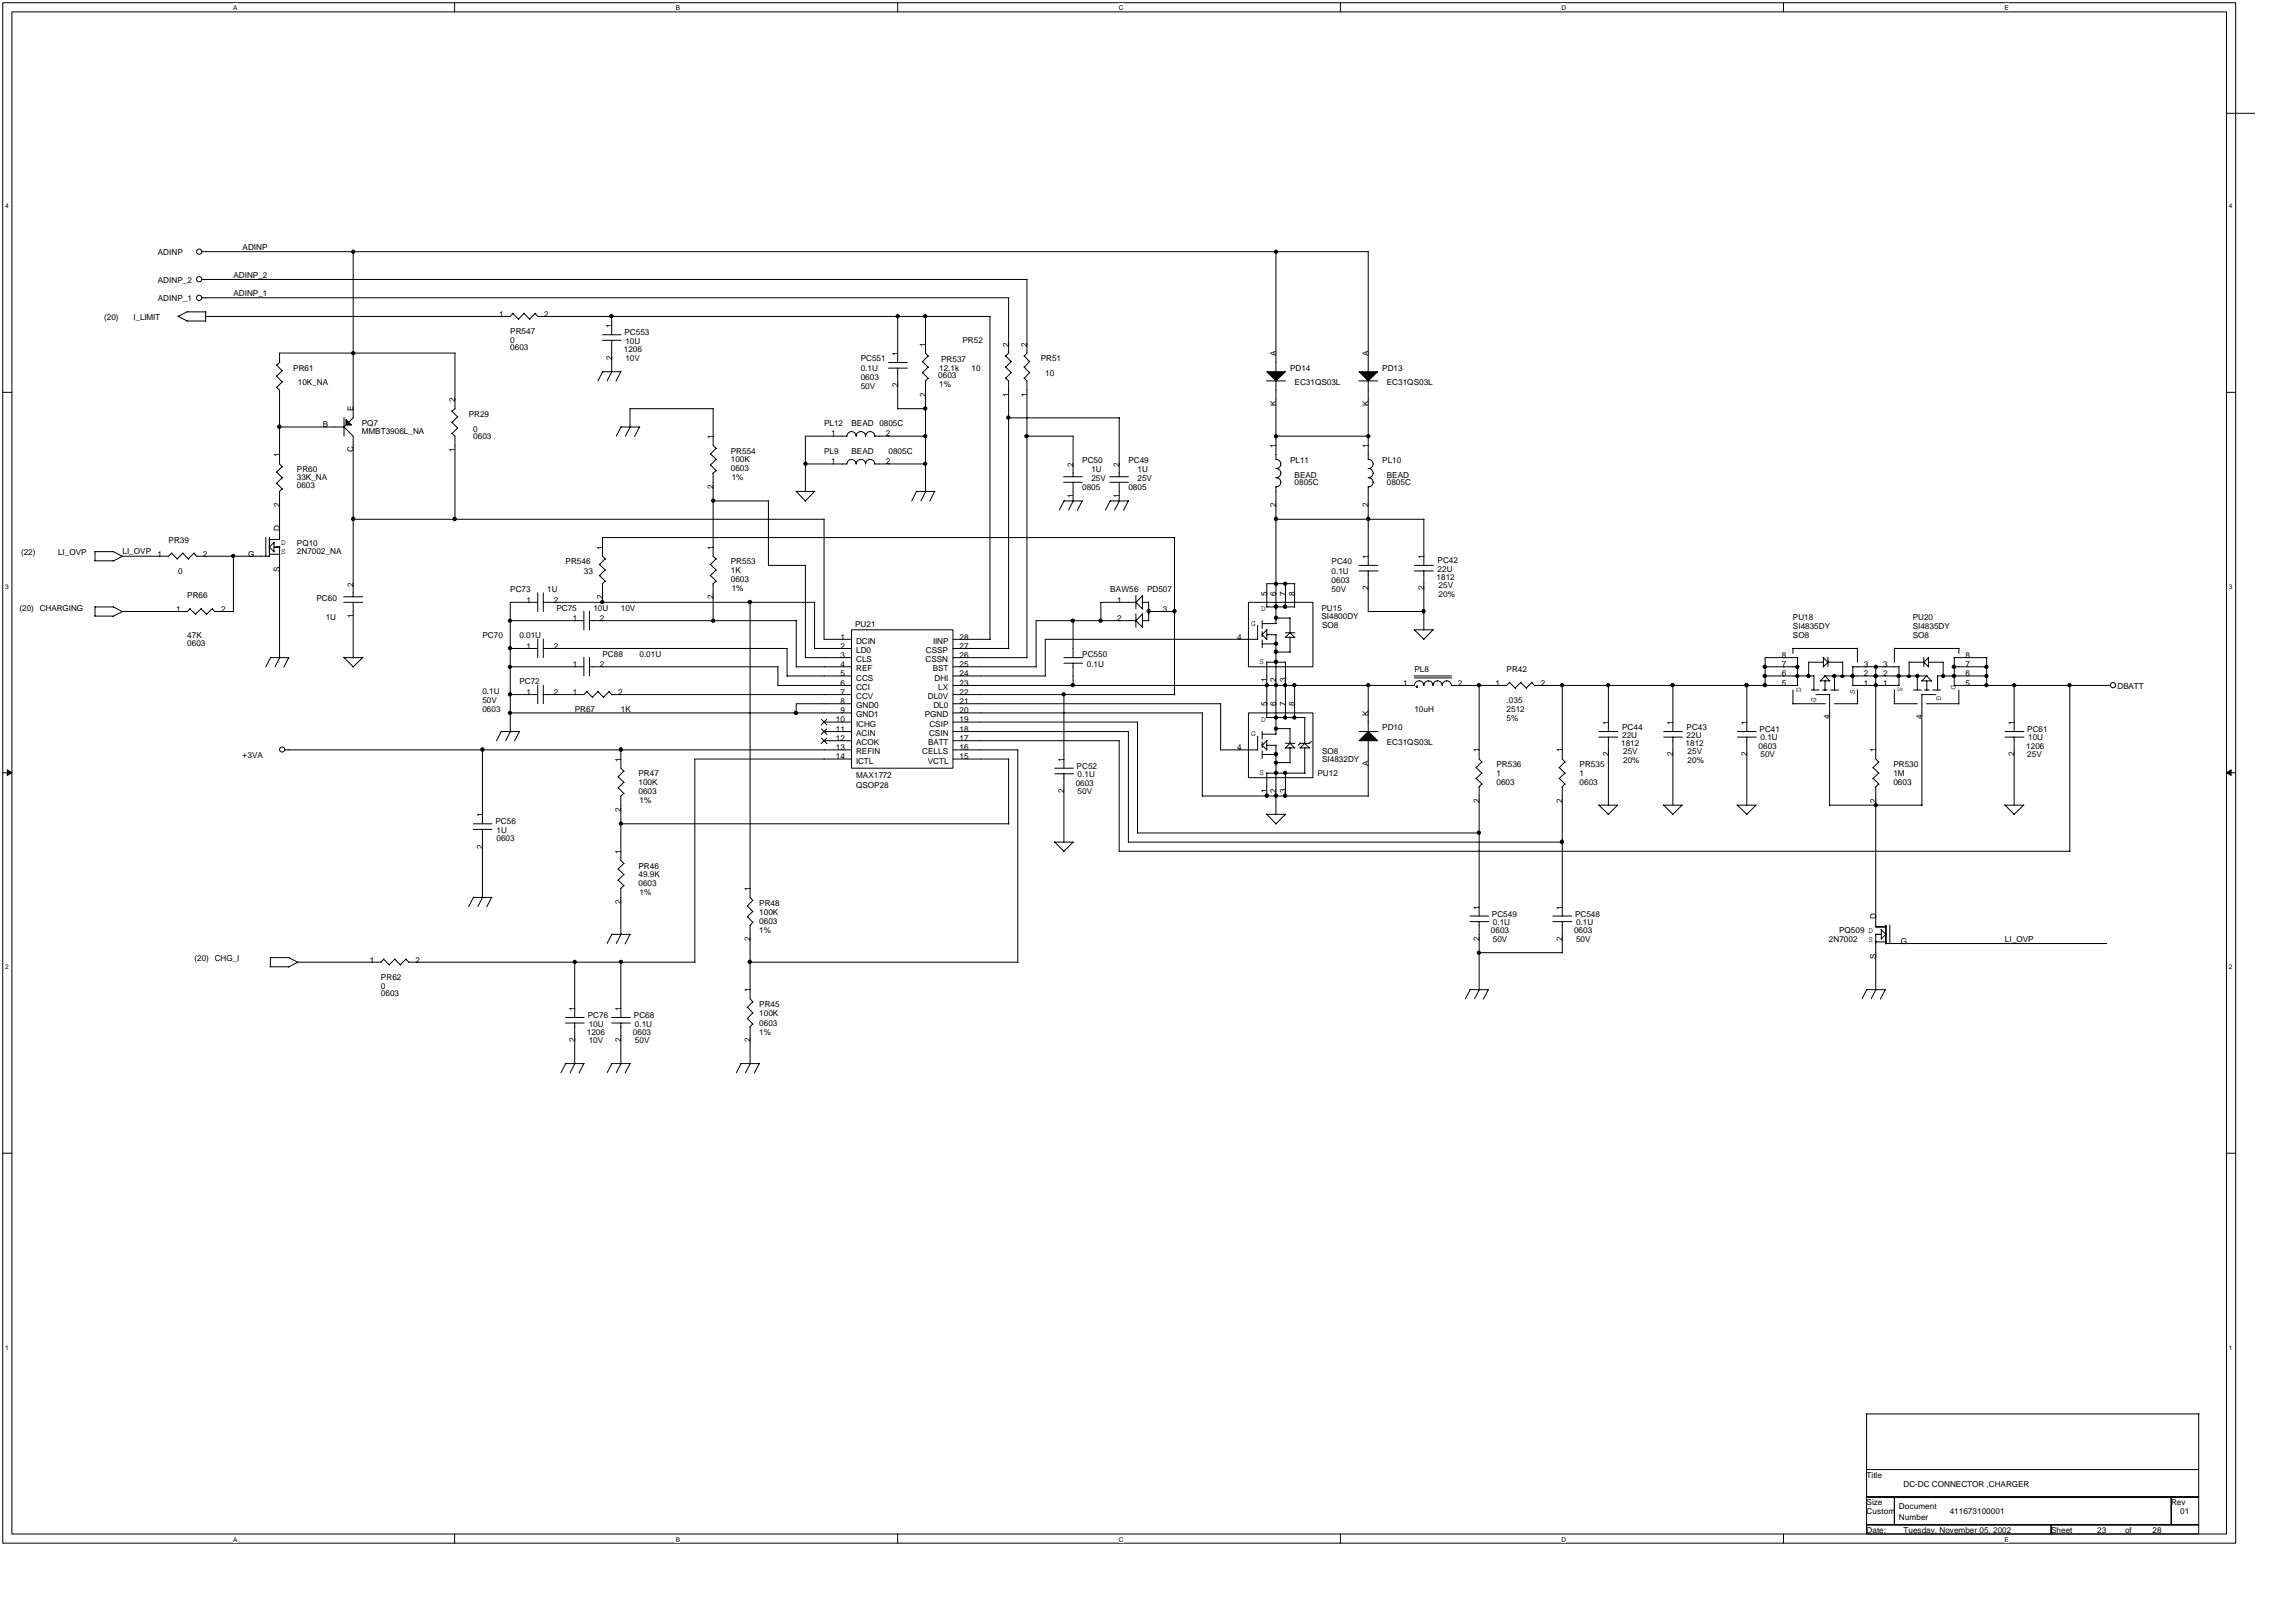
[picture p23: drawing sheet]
<svg xmlns="http://www.w3.org/2000/svg" width="297mm" height="210mm" viewBox="0 0 297 210" stroke-linecap="round" stroke-linejoin="round" font-family="sans-serif">
<defs><g id="words">
<g font-size="1.1">
<text x="20.4" y="33">ADINP</text>
<text x="30.2" y="35.9">ADINP_2</text>
<text x="31.4" y="32.3">ADINP</text>
<text x="13.5" y="41.4">(20)</text>
<text x="17.3" y="41.4">I_LIMIT</text>
<text x="20.4" y="36.6">ADINP_2</text>
<text x="20.4" y="39">ADINP_1</text>
<text x="30.2" y="38.3">ADINP_1</text>
<text x="64.6" y="41">1</text>
<text x="70.4" y="41">2</text>
<text x="37.9" y="48">PR61</text>
<text x="66" y="43.2">PR547</text>
<text x="66" y="44.4">0</text>
<text x="66" y="45.4">0603</text>
<text x="79.2" y="46.5" transform="rotate(-90 79.2 46.5)">2</text>
<text x="79.2" y="42.5" transform="rotate(-90 79.2 42.5)">1</text>
<text x="80.7" y="45.6">1206</text>
<text x="80.8" y="43.4">PC553</text>
<text x="80.9" y="44.5">10U</text>
<text x="80.9" y="46.7">10V</text>
<text x="111.4" y="46.8">PC551</text>
<text x="111.4" y="48">0.1U</text>
<text x="116.2" y="46.1" transform="rotate(-90 116.2 46.1)">1</text>
<text x="119.8" y="44.8" transform="rotate(-90 119.8 44.8)">1</text>
<text x="121.5" y="48">12.1k</text>
<text x="121.8" y="46.9">PR537</text>
<text x="124.5" y="44.4">PR52</text>
<text x="125.7" y="48">10</text>
<text x="130.5" y="44.8" transform="rotate(-90 130.5 44.8)">2</text>
<text x="132.9" y="44.8" transform="rotate(-90 132.9 44.8)">2</text>
<text x="134.6" y="46.8">PR51</text>
<text x="165.1" y="46.1" transform="rotate(-90 165.1 46.1)">A</text>
<text x="166.9" y="48">PD14</text>
<text x="177.1" y="46.1" transform="rotate(-90 177.1 46.1)">A</text>
<text x="178.8" y="48">PD13</text>
<text x="38.5" y="49.9">10K_NA</text>
<text x="45.7" y="53.2" transform="rotate(-90 45.7 53.2)">E</text>
<text x="58.9" y="52" transform="rotate(-90 58.9 52)">2</text>
<text x="60.6" y="53.9">PR29</text>
<text x="111.4" y="50.3">50V</text>
<text x="111.4" y="49.2">0603</text>
<text x="116.2" y="50.1" transform="rotate(-90 116.2 50.1)">2</text>
<text x="119.8" y="51.3" transform="rotate(-90 119.8 51.3)">2</text>
<text x="121.4" y="48.9">0603</text>
<text x="121.5" y="50.1">1%</text>
<text x="130.5" y="51.3" transform="rotate(-90 130.5 51.3)">1</text>
<text x="132.9" y="51.3" transform="rotate(-90 132.9 51.3)">1</text>
<text x="135.2" y="48.7">10</text>
<text x="165.1" y="52.5" transform="rotate(-90 165.1 52.5)">K</text>
<text x="167.5" y="49.9">EC31QS03L</text>
<text x="177.1" y="52.5" transform="rotate(-90 177.1 52.5)">K</text>
<text x="179.4" y="49.9">EC31QS03L</text>
<text x="36.2" y="59.2" transform="rotate(-90 36.2 59.2)">1</text>
<text x="41.8" y="55.3">B</text>
<text x="45.7" y="58.5" transform="rotate(-90 45.7 58.5)">C</text>
<text x="46.8" y="55.1">PQ7</text>
<text x="46.8" y="56.2">MMBT3906L_NA</text>
<text x="58.9" y="58.5" transform="rotate(-90 58.9 58.5)">1</text>
<text x="61.2" y="55.9">0</text>
<text x="61.2" y="56.8">0603</text>
<text x="92.3" y="56.8" transform="rotate(-90 92.3 56.8)">1</text>
<text x="94.5" y="58.7">PR554</text>
<text x="94.5" y="59.8">100K</text>
<text x="106.6" y="58.7">PL9</text>
<text x="106.6" y="55.1">PL12</text>
<text x="107.5" y="56.5">1</text>
<text x="110.2" y="55.1">BEAD 0805C</text>
<text x="110.2" y="58.7">BEAD</text>
<text x="114.6" y="56.5">2</text>
<text x="114.9" y="58.7">0805C</text>
<text x="140" y="59.9">PC50</text>
<text x="146" y="59.9">PC49</text>
<text x="165.1" y="58" transform="rotate(-90 165.1 58)">1</text>
<text x="166.9" y="59.9">PL11</text>
<text x="177.1" y="58" transform="rotate(-90 177.1 58)">1</text>
<text x="178.8" y="59.9">PL10</text>
<text x="36.2" y="65.6" transform="rotate(-90 36.2 65.6)">2</text>
<text x="38.4" y="61.1">PR60</text>
<text x="38.4" y="62.2">33K_NA</text>
<text x="38.4" y="63.1">0603</text>
<text x="92.3" y="63.3" transform="rotate(-90 92.3 63.3)">2</text>
<text x="94.5" y="61">0603</text>
<text x="94.7" y="62.2">1%</text>
<text x="107.5" y="60.1">1</text>
<text x="114.6" y="60.1">2</text>
<text x="138.9" y="64.4" transform="rotate(-90 138.9 64.4)">1</text>
<text x="138.9" y="60.4" transform="rotate(-90 138.9 60.4)">2</text>
<text x="140" y="63.5">0805</text>
<text x="141.2" y="61.1">1U</text>
<text x="141.2" y="62.3">25V</text>
<text x="144.8" y="64.4" transform="rotate(-90 144.8 64.4)">1</text>
<text x="144.8" y="60.4" transform="rotate(-90 144.8 60.4)">2</text>
<text x="146" y="63.5">0805</text>
<text x="147.2" y="61.1">1U</text>
<text x="147.2" y="62.3">25V</text>
<text x="165.1" y="65.6" transform="rotate(-90 165.1 65.6)">2</text>
<text x="167.5" y="61.8">BEAD</text>
<text x="167.5" y="62.8">0805C</text>
<text x="177.1" y="65.6" transform="rotate(-90 177.1 65.6)">2</text>
<text x="179.4" y="61.8">BEAD</text>
<text x="179.4" y="62.8">0805C</text>
<text x="2.7" y="71.9">(22)</text>
<text x="7.5" y="71.9">LI_OVP</text>
<text x="15.8" y="71.7">LI_OVP</text>
<text x="21.8" y="70.3">PR39</text>
<text x="36.2" y="68.7" transform="rotate(-90 36.2 68.7)">D</text>
<text x="36.4" y="70.6">D</text>
<text x="36.4" y="71.8">S</text>
<text x="38.4" y="70.6">PQ10</text>
<text x="38.4" y="71.7">2N7002_NA</text>
<text x="78" y="71.1" transform="rotate(-90 78 71.1)">1</text>
<text x="92.3" y="71.1" transform="rotate(-90 92.3 71.1)">1</text>
<text x="20.4" y="72">1</text>
<text x="23" y="74.2">0</text>
<text x="24.2" y="77.4">PR66</text>
<text x="26.3" y="72">2</text>
<text x="32.1" y="72">G</text>
<text x="36.2" y="74" transform="rotate(-90 36.2 74)">S</text>
<text x="41" y="77.8">PC60</text>
<text x="45.7" y="75.9" transform="rotate(-90 45.7 75.9)">2</text>
<text x="66" y="76.6">PC73</text>
<text x="68.1" y="78">1</text>
<text x="70.8" y="76.6">1U</text>
<text x="71.6" y="78">2</text>
<text x="73.2" y="73">PR546</text>
<text x="75.5" y="74.2">33</text>
<text x="78" y="77.6" transform="rotate(-90 78 77.6)">2</text>
<text x="92.3" y="77.6" transform="rotate(-90 92.3 77.6)">2</text>
<text x="94.5" y="73">PR553</text>
<text x="94.5" y="74.1">1K</text>
<text x="94.5" y="75.3">0603</text>
<text x="94.7" y="76.5">1%</text>
<text x="143.6" y="76.6">BAW56</text>
<text x="144.5" y="78">1</text>
<text x="148.4" y="76.6">PD507</text>
<text x="163.9" y="77.1" transform="rotate(-90 163.9 77.1)">5</text>
<text x="165.1" y="77.1" transform="rotate(-90 165.1 77.1)">6</text>
<text x="166.3" y="77.1" transform="rotate(-90 166.3 77.1)">7</text>
<text x="167.5" y="77.1" transform="rotate(-90 167.5 77.1)">8</text>
<text x="172.3" y="73">PC40</text>
<text x="172.3" y="74.2">0.1U</text>
<text x="172.3" y="76.6">50V</text>
<text x="172.3" y="75.4">0603</text>
<text x="177.1" y="76.4" transform="rotate(-90 177.1 76.4)">2</text>
<text x="177.1" y="72.3" transform="rotate(-90 177.1 72.3)">1</text>
<text x="184.2" y="76.4" transform="rotate(-90 184.2 76.4)">2</text>
<text x="184.2" y="72.3" transform="rotate(-90 184.2 72.3)">1</text>
<text x="185.9" y="75.1">1812</text>
<text x="186" y="72.9">PC42</text>
<text x="186" y="74">22U</text>
<text x="186.1" y="76.1">25V</text>
<text x="186.1" y="77.2">20%</text>
<text x="2.5" y="79">(20)</text>
<text x="5.1" y="79">CHARGING</text>
<text x="22.8" y="79.2">1</text>
<text x="24.2" y="82.6">47K</text>
<text x="24.2" y="83.5">0603</text>
<text x="28.6" y="79.2">2</text>
<text x="42.1" y="80.2">1U</text>
<text x="45.7" y="80" transform="rotate(-90 45.7 80)">1</text>
<text x="62.4" y="82.6">PC70</text>
<text x="67.2" y="82.6">0.01U</text>
<text x="68.1" y="84">1</text>
<text x="71.6" y="84">2</text>
<text x="72" y="79">PC75</text>
<text x="74.1" y="80.4">1</text>
<text x="76.8" y="79">10U</text>
<text x="77.6" y="80.4">2</text>
<text x="80.3" y="79">10V</text>
<text x="108.7" y="82.8">1</text>
<text x="108.7" y="84">2</text>
<text x="110.6" y="81.2">PU21</text>
<text x="110.8" y="83.3">DCIN</text>
<text x="120.7" y="83.3">IINP</text>
<text x="124.1" y="82.8">28</text>
<text x="124.1" y="84">27</text>
<text x="144.5" y="80.4">2</text>
<text x="150.4" y="79.2">3</text>
<text x="160.1" y="82.8">4</text>
<text x="161.9" y="81">G</text>
<text x="163.2" y="79">D</text>
<text x="171" y="79">PU15</text>
<text x="171" y="80.1">SI4800DY</text>
<text x="171" y="81.3">SO8</text>
<text x="232" y="80.2">PU18</text>
<text x="232" y="81.4">SI4835DY</text>
<text x="232" y="82.6">SO8</text>
<text x="247.5" y="80.2">PU20</text>
<text x="247.5" y="81.4">SI4835DY</text>
<text x="247.5" y="82.6">SO8</text>
<text x="62.4" y="89.8">0.1U</text>
<text x="67.2" y="88.5">PC72</text>
<text x="68.1" y="89.9">1</text>
<text x="71.6" y="89.9">2</text>
<text x="74.1" y="86.3">1</text>
<text x="74.1" y="89.9">1</text>
<text x="77.6" y="86.3">2</text>
<text x="77.9" y="85">PC88</text>
<text x="80" y="89.9">2</text>
<text x="82.7" y="85">0.01U</text>
<text x="108.7" y="85.1">3</text>
<text x="108.7" y="86.3">4</text>
<text x="108.7" y="87.5">5</text>
<text x="108.7" y="88.7">6</text>
<text x="108.7" y="89.9">7</text>
<text x="110.8" y="84.5">LD0</text>
<text x="110.8" y="85.7">CLS</text>
<text x="110.8" y="86.9">REF</text>
<text x="110.8" y="88.1">CCS</text>
<text x="110.8" y="89.3">CCI</text>
<text x="119.7" y="85.7">CSSN</text>
<text x="119.8" y="84.5">CSSP</text>
<text x="120.7" y="86.9">BST</text>
<text x="120.9" y="88.1">DHI</text>
<text x="121.4" y="89.3">LX</text>
<text x="124.1" y="85.1">26</text>
<text x="124.1" y="86.3">25</text>
<text x="124.1" y="87.5">24</text>
<text x="124.1" y="88.7">23</text>
<text x="124.1" y="89.9">22</text>
<text x="140" y="85">PC550</text>
<text x="140.6" y="86.3">0.1U</text>
<text x="163" y="86">S</text>
<text x="163.9" y="88.3" transform="rotate(-90 163.9 88.3)">1</text>
<text x="165.1" y="88.3" transform="rotate(-90 165.1 88.3)">2</text>
<text x="166.3" y="88.3" transform="rotate(-90 166.3 88.3)">3</text>
<text x="181.5" y="88.7">1</text>
<text x="183" y="87">PL8</text>
<text x="188.6" y="88.7">2</text>
<text x="193.5" y="88.7">1</text>
<text x="194.9" y="87">PR42</text>
<text x="199.4" y="88.7">2</text>
<text x="230.5" y="85.1">8</text>
<text x="230.5" y="86.3">7</text>
<text x="230.5" y="87.5">6</text>
<text x="230.5" y="88.7">5</text>
<text x="233" y="89.5" transform="rotate(-90 233 89.5)">D</text>
<text x="240" y="89.8" transform="rotate(-90 240 89.8)">S</text>
<text x="241.1" y="88.7">1</text>
<text x="241.1" y="86.3">3</text>
<text x="241.1" y="87.5">2</text>
<text x="243.6" y="88.7">1</text>
<text x="243.6" y="86.3">3</text>
<text x="243.6" y="87.5">2</text>
<text x="245.5" y="88.9" transform="rotate(90 245.5 88.9)">S</text>
<text x="252.4" y="88.7" transform="rotate(90 252.4 88.7)">D</text>
<text x="254.3" y="85.1">8</text>
<text x="254.3" y="86.3">7</text>
<text x="254.3" y="87.5">6</text>
<text x="254.3" y="88.7">5</text>
<text x="274" y="89.2">DBATT</text>
<text x="62.4" y="90.9">50V</text>
<text x="62.4" y="92.1">0603</text>
<text x="74.4" y="92.1">PR67</text>
<text x="80.3" y="92.1">1K</text>
<text x="108.1" y="93.5">10</text>
<text x="108.1" y="94.7">11</text>
<text x="108.1" y="95.9">12</text>
<text x="108.7" y="91.1">8</text>
<text x="108.7" y="92.3">9</text>
<text x="110.8" y="90.5">CCV</text>
<text x="110.8" y="91.7">GND0</text>
<text x="110.8" y="92.9">GND1</text>
<text x="110.8" y="94">ICHG</text>
<text x="110.8" y="95.3">ACIN</text>
<text x="119.6" y="92.9">PGND</text>
<text x="120" y="90.5">DL0V</text>
<text x="120.2" y="95.3">CSIN</text>
<text x="120.2" y="94">CSIP</text>
<text x="120.7" y="91.7">DL0</text>
<text x="124.1" y="91.1">21</text>
<text x="124.1" y="92.3">20</text>
<text x="124.1" y="93.5">19</text>
<text x="124.1" y="94.7">18</text>
<text x="124.1" y="95.9">17</text>
<text x="161.9" y="95.3">G</text>
<text x="163.2" y="93.4">D</text>
<text x="163.9" y="91.4" transform="rotate(-90 163.9 91.4)">5</text>
<text x="165.1" y="91.4" transform="rotate(-90 165.1 91.4)">6</text>
<text x="166.3" y="91.4" transform="rotate(-90 166.3 91.4)">7</text>
<text x="167.5" y="91.4" transform="rotate(-90 167.5 91.4)">8</text>
<text x="177.1" y="92.6" transform="rotate(-90 177.1 92.6)">K</text>
<text x="178.8" y="94.5">PD10</text>
<text x="183" y="92.1">10uH</text>
<text x="194.9" y="90.9">.035</text>
<text x="194.9" y="92.1">2512</text>
<text x="194.9" y="93.3">5%</text>
<text x="208.1" y="93.8" transform="rotate(-90 208.1 93.8)">1</text>
<text x="209.9" y="94.4">PC44</text>
<text x="209.9" y="95.5">22U</text>
<text x="216.5" y="93.8" transform="rotate(-90 216.5 93.8)">1</text>
<text x="218.2" y="94.4">PC43</text>
<text x="218.2" y="95.5">22U</text>
<text x="226" y="93.8" transform="rotate(-90 226 93.8)">1</text>
<text x="227.6" y="94.8">PC41</text>
<text x="227.8" y="95.8">0.1U</text>
<text x="234.9" y="90.8" transform="rotate(-90 234.9 90.8)">G</text>
<text x="236.7" y="93.1" transform="rotate(-90 236.7 93.1)">4</text>
<text x="248.7" y="93.1" transform="rotate(-90 248.7 93.1)">4</text>
<text x="250.5" y="90" transform="rotate(90 250.5 90)">G</text>
<text x="260.6" y="93.8" transform="rotate(-90 260.6 93.8)">1</text>
<text x="262.3" y="94.8">PC61</text>
<text x="262.4" y="95.8">10U</text>
<text x="31.4" y="98.1">+3VA</text>
<text x="80.4" y="98.6" transform="rotate(-90 80.4 98.6)">1</text>
<text x="82.6" y="100.5">PR47</text>
<text x="82.6" y="101.6">100K</text>
<text x="108.1" y="97.1">13</text>
<text x="108.1" y="98.3">14</text>
<text x="110.8" y="100.7">MAX1772</text>
<text x="110.8" y="101.9">QSOP28</text>
<text x="110.8" y="96.4">ACOK</text>
<text x="110.8" y="97.6">REFIN</text>
<text x="110.8" y="98.8">ICTL</text>
<text x="119.3" y="97.6">CELLS</text>
<text x="120" y="98.8">VCTL</text>
<text x="120.1" y="96.4">BATT</text>
<text x="124.1" y="97.1">16</text>
<text x="124.1" y="98.3">15</text>
<text x="137.7" y="98.6" transform="rotate(-90 137.7 98.6)">1</text>
<text x="139.2" y="101.7">0603</text>
<text x="139.3" y="99.5">PC52</text>
<text x="139.4" y="100.6">0.1U</text>
<text x="160.1" y="97.1">4</text>
<text x="163" y="100.3">S</text>
<text x="170.4" y="100.5">PU12</text>
<text x="171" y="98.6">SI4832DY</text>
<text x="171" y="97.6">SO8</text>
<text x="177.1" y="99.1" transform="rotate(-90 177.1 99.1)">A</text>
<text x="179.4" y="96.4">EC31QS03L</text>
<text x="191.4" y="97.4" transform="rotate(-90 191.4 97.4)">1</text>
<text x="193.6" y="99.3">PR536</text>
<text x="193.6" y="100.4">1</text>
<text x="193.6" y="101.6">0603</text>
<text x="202.2" y="97.4" transform="rotate(-90 202.2 97.4)">1</text>
<text x="204.4" y="99.3">PR535</text>
<text x="204.4" y="100.4">1</text>
<text x="204.4" y="101.6">0603</text>
<text x="208.1" y="97.9" transform="rotate(-90 208.1 97.9)">2</text>
<text x="209.7" y="96.5">1812</text>
<text x="210" y="97.6">25V</text>
<text x="210" y="98.7">20%</text>
<text x="216.5" y="97.9" transform="rotate(-90 216.5 97.9)">2</text>
<text x="218.1" y="96.5">1812</text>
<text x="218.3" y="97.6">25V</text>
<text x="218.3" y="98.7">20%</text>
<text x="226" y="97.9" transform="rotate(-90 226 97.9)">2</text>
<text x="227.5" y="96.9">0603</text>
<text x="227.8" y="98">50V</text>
<text x="242.7" y="97.4" transform="rotate(-90 242.7 97.4)">1</text>
<text x="245" y="99.3">PR530</text>
<text x="245" y="100.4">1M</text>
<text x="245" y="101.6">0603</text>
<text x="260.6" y="97.9" transform="rotate(-90 260.6 97.9)">2</text>
<text x="262.1" y="96.9">1206</text>
<text x="262.3" y="98">25V</text>
<text x="62.5" y="105.8" transform="rotate(-90 62.5 105.8)">1</text>
<text x="64.1" y="106.7">PC56</text>
<text x="64.2" y="107.8">1U</text>
<text x="80.4" y="105" transform="rotate(-90 80.4 105)">2</text>
<text x="82.6" y="102.8">0603</text>
<text x="82.7" y="103.9">1%</text>
<text x="137.7" y="102.7" transform="rotate(-90 137.7 102.7)">2</text>
<text x="139.4" y="102.8">50V</text>
<text x="163.9" y="102.7" transform="rotate(-90 163.9 102.7)">1</text>
<text x="165.1" y="102.7" transform="rotate(-90 165.1 102.7)">2</text>
<text x="166.3" y="102.7" transform="rotate(-90 166.3 102.7)">3</text>
<text x="191.4" y="103.9" transform="rotate(-90 191.4 103.9)">2</text>
<text x="202.2" y="103.9" transform="rotate(-90 202.2 103.9)">2</text>
<text x="242.7" y="103.9" transform="rotate(-90 242.7 103.9)">2</text>
<text x="62.5" y="109.8" transform="rotate(-90 62.5 109.8)">2</text>
<text x="64.2" y="108.9">0603</text>
<text x="80.4" y="110.5" transform="rotate(-90 80.4 110.5)">1</text>
<text x="82.6" y="112.4">PR46</text>
<text x="82.6" y="113.5">49.9K</text>
<text x="80.4" y="117" transform="rotate(-90 80.4 117)">2</text>
<text x="82.6" y="114.7">0603</text>
<text x="82.7" y="115.9">1%</text>
<text x="97.1" y="115.3" transform="rotate(-90 97.1 115.3)">1</text>
<text x="98.2" y="117.2">PR48</text>
<text x="98.2" y="118.4">100K</text>
<text x="98.2" y="119.6">0603</text>
<text x="191.4" y="117.7" transform="rotate(-90 191.4 117.7)">1</text>
<text x="193" y="118.6">PC549</text>
<text x="193.1" y="119.7">0.1U</text>
<text x="202.2" y="117.7" transform="rotate(-90 202.2 117.7)">1</text>
<text x="203.8" y="118.6">PC548</text>
<text x="203.9" y="119.7">0.1U</text>
<text x="242.7" y="118.9" transform="rotate(-90 242.7 118.9)">D</text>
<text x="25.2" y="124.3">(20)</text>
<text x="27.8" y="124.3">CHG_I</text>
<text x="47.9" y="124.6">1</text>
<text x="53.7" y="124.6">2</text>
<text x="97.1" y="121.8" transform="rotate(-90 97.1 121.8)">2</text>
<text x="98.2" y="120.8">1%</text>
<text x="191.4" y="121.8" transform="rotate(-90 191.4 121.8)">2</text>
<text x="192.9" y="120.8">0603</text>
<text x="193.1" y="121.8">50V</text>
<text x="202.2" y="121.8" transform="rotate(-90 202.2 121.8)">2</text>
<text x="203.6" y="120.8">0603</text>
<text x="203.9" y="121.8">50V</text>
<text x="236.6" y="121.8">2N7002</text>
<text x="237.9" y="120.8">PQ509 D</text>
<text x="241.7" y="121.9">S</text>
<text x="242.7" y="124.1" transform="rotate(-90 242.7 124.1)">S</text>
<text x="245.9" y="122.1">G</text>
<text x="259.4" y="121.8">LI_OVP</text>
<text x="49.3" y="126.8">PR62</text>
<text x="49.3" y="127.9">0</text>
<text x="49.3" y="128.9">0603</text>
<text x="74.4" y="130.8" transform="rotate(-90 74.4 130.8)">1</text>
<text x="76" y="131.8">PC76</text>
<text x="80.4" y="130.8" transform="rotate(-90 80.4 130.8)">1</text>
<text x="82" y="131.8">PC68</text>
<text x="97.1" y="128.4" transform="rotate(-90 97.1 128.4)">1</text>
<text x="98.2" y="130.3">PR45</text>
<text x="98.2" y="131.5">100K</text>
<text x="74.4" y="134.9" transform="rotate(-90 74.4 134.9)">2</text>
<text x="75.9" y="133.9">1206</text>
<text x="76.2" y="132.9">10U</text>
<text x="76.2" y="135">10V</text>
<text x="80.4" y="134.9" transform="rotate(-90 80.4 134.9)">2</text>
<text x="81.9" y="133.9">0603</text>
<text x="82.1" y="132.9">0.1U</text>
<text x="82.1" y="135">50V</text>
<text x="97.1" y="134.9" transform="rotate(-90 97.1 134.9)">2</text>
<text x="98.2" y="132.7">0603</text>
<text x="98.2" y="133.9">1%</text>
<text x="241.5" y="191.2">Title</text>
<text x="241.5" y="196">Custom</text>
<text x="241.5" y="194.8">Size</text>
<text x="245.7" y="195.3">Document</text>
<text x="245.7" y="196.7">Number</text>
<text x="246.3" y="192.4">DC-DC CONNECTOR ,CHARGER</text>
<text x="252.2" y="196">411673100001</text>
<text x="280.9" y="194.8">Rev</text>
<text x="282.1" y="196">01</text>
<text x="241.5" y="198.4">Date:</text>
<text x="246.3" y="198.4">Tuesday, November 05, 2002</text>
<text x="265.4" y="198.4">Sheet</text>
<text x="271.3" y="198.4">23</text>
<text x="274.9" y="198.4">of</text>
<text x="278.5" y="198.4">28</text>
</g>
<g font-size=".8">
<text x="30.2" y="1.3">A</text>
<text x="87.4" y="1.3">B</text>
<text x="144.8" y="1.3">C</text>
<text x="202" y="1.3">D</text>
<text x="259.3" y="1.3">E</text>
<text x=".6" y="27">4</text>
<text x="288.3" y="27">4</text>
<text x=".6" y="76.2">3</text>
<text x="288.3" y="76.2">3</text>
<text x=".6" y="125.4">2</text>
<text x="288.3" y="125.4">2</text>
<text x=".6" y="174.7">1</text>
<text x="288.3" y="174.7">1</text>
<text x="30.2" y="199.5">A</text>
<text x="87.4" y="199.5">B</text>
<text x="144.8" y="199.5">C</text>
<text x="202" y="199.5">D</text>
<text x="259.3" y="199.5">E</text>
</g>
</g></defs>
<path d="M.4 .4h288.8v199.3h-288.8zM1.5 1.5h286.6v197h-286.6z" fill="none" stroke="#000" stroke-width=".13"/>
<g fill="#fff">
<path d="M30.2 .5h.5v1h-.5z"/>
<path d="M30.2 198.6h.5v1h-.5z"/>
</g>
<path d="M58.8 .4v1.1M58.8 198.5v1.2" fill="none" stroke="#000" stroke-width=".13"/>
<g fill="#fff">
<path d="M87.4 .5h.6v1h-.6z"/>
<path d="M87.4 198.6h.6v1h-.6z"/>
</g>
<path d="M116.1 .4v1.1M116.1 198.5v1.2" fill="none" stroke="#000" stroke-width=".13"/>
<g fill="#fff">
<path d="M144.8 .5h.5v1h-.5z"/>
<path d="M144.8 198.6h.5v1h-.5z"/>
</g>
<path d="M173.4 .4v1.1M173.4 198.5v1.2" fill="none" stroke="#000" stroke-width=".13"/>
<g fill="#fff">
<path d="M202 .5h.6v1h-.6z"/>
<path d="M202 198.6h.6v1h-.6z"/>
</g>
<path d="M230.7 .4v1.1M230.7 198.5v1.2" fill="none" stroke="#000" stroke-width=".13"/>
<g fill="#fff">
<path d="M259.3 .5h.6v1h-.6z"/>
<path d="M259.3 198.6h.6v1h-.6z"/>
<path d="M.6 26.1h.5v1h-.5z"/>
<path d="M288.3 26.1h.5v1h-.5z"/>
<path d="M.6 75.4h.5v.9h-.5z"/>
<path d="M288.3 75.4h.5v.9h-.5z"/>
</g>
<path d="M.4 50.8h1.1M288.1 50.8h1.1" fill="none" stroke="#000" stroke-width=".13"/>
<g fill="#fff">
<path d="M.6 124.6h.5v1h-.5z"/>
<path d="M288.3 124.6h.5v1h-.5z"/>
</g>
<path d="M.4 100h1.1M288.1 100h1.1" fill="none" stroke="#000" stroke-width=".13"/>
<g fill="#000" stroke="#000" stroke-width=".13">
<path d="M.9 99.6l.6 .4-.6 .3z" fill-rule="evenodd"/>
<path d="M288.1 100l.5-.4v.7z" fill-rule="evenodd"/>
</g>
<g fill="#fff">
<path d="M.6 173.8h.5v1h-.5z"/>
<path d="M288.3 173.8h.5v1h-.5z"/>
</g>
<path d="M.4 149.2h1.1M288.1 149.2h1.1M241.5 193.7h3.6v3.6h-3.6zM241.5 190.2h43v3.5h-43zM241.5 197.3h23.9v1.2h-23.9zM245.1 193.7h35.8v3.6h-35.8zM265.4 197.3h19.1v1.2h-19.1zM280.9 193.7h3.6v3.6h-3.6z" fill="none" stroke="#000" stroke-width=".13"/>
<g fill="#fff">
<path d="M249.4 184h24.7v6h-24.7z"/>
<path d="M249.4 184.9h24.7v4.6h-24.7z"/>
</g>
<g fill="none" stroke="#000" stroke-width=".13">
<path d="M291.7 14.7h-3.6v1.2M26.1 32.6h151M26.1 36.2h106.8M26.1 38.5h104.4M45.7 32.6v21.5M130.5 38.5v7.2M132.9 36.2v9.5M165.1 32.6v15.5M177 32.6v15.5M23 40.9l1.2 .6M24.2 41.5h2.4M24.2 40.4h2.4"/>
<path d="M24.3 40.3l-1.3 .7M26.6 40.4v1.2M35.7 50.1l.5 .4v9.5l.3 .4M35.7 48.7l.8 .7M35.7 47.2l.8 .8M36.2 55.3h8.3M36.2 46.9l-.4 .4M36.5 49.4l-.7 .7M36.5 47.9l-.7 .8M44.5 55.2l1.2 1.2v20.8M44.5 54v2.4M44.8 55l-.3 .3"/>
<path d="M45.7 54l-.6 .7M58.4 56.1l.5 .3v10.8M58.4 54.6l.8 .8M58.4 53.2l.8 .7M58.9 45.7v7.2M58.9 52.8l-.4 .4M58.9 45.7h-22.7v1.2M59.2 55.3l-.7 .8M59.2 53.9l-.7 .8M66.4 40.6l.7 .7M66.4 40.5l-.4 .5h-39.4M67.8 40.6l.8 .7"/>
<path d="M67.8 40.5l-.7 .8M69.2 40.6l.4 .4M69.3 40.5l-.8 .8M69.6 41h58.5M77.9 48.1h2.5M77.9 43.3h2.5M77.9 44h2.5M78 48.1l-.6 1.2M79.1 41v2.3M79.1 44v4.1M79.2 48.1l-.7 1.2M80.3 55.3h2.5"/>
<path d="M80.3 48.1l-.6 1.2M80.4 55.2l-.7 1.2M81.5 55.2l-.6 1.2M82.7 55.3l-.6 1.2M91.9 58.7l.8 .8M92.3 52.9v4.7l.4 .5M92.3 52.9h-10.8v2.4M92.6 58l-.7 .8M92.6 59.5l-.7 .7M113.1 56.4h6.7M113.2 56.4a.59 .59 0 0 0-.6-.5 .59 .59 0 0 0-.6 .5 .61 .61 0 0 0-.6-.5 .61 .61 0 0 0-.6 .5 .59 .59 0 0 0-.6-.5 .59 .59 0 0 0-.6 .5h-5.4v7.2M114.9 46.9h2.5"/>
<path d="M114.9 47.6h2.5M116.1 41v5.9M116.1 47.6v5.3M116.1 52.9h3.7M119.4 46.8l.7 .8M119.4 48.2l.7 .8M119.7 41v4.7l.4 .4M119.7 49.3v14.3M120.1 46.1l-.8 .7M120.1 47.5l-.8 .8M120.1 49l-.4 .3M128.1 41v41.8"/>
<path d="M130.1 48.9l.4 .4v34.7M130.1 47.5l.7 .7M130.1 46l.7 .8M130.5 54.1h14.3M130.5 45.6l-.4 .5M130.9 48.2l-.8 .8M130.9 46.8l-.8 .7M132.5 48.9l.4 .4v35.8M132.5 47.5l.7 .7M132.5 46l.7 .8M132.9 56.4h6M132.9 45.6l-.4 .5"/>
<path d="M133.2 48.2l-.7 .8M133.2 46.8l-.7 .7M138.8 56.4v5.3M144.8 54.1v7.6M163.8 49.3h2.5M165.1 49.3v10.2a.59 .59 0 0 1 .6 .5 .59 .59 0 0 1-.6 .6 .59 .59 0 0 1 .6 .6 .59 .59 0 0 1-.6 .6 .59 .59 0 0 1 .6 .6 .59 .59 0 0 1-.6 .6M165.1 56.4h12M175.8 49.3h2.4M177 49.3v10.2a.59 .59 0 0 1 .6 .5 .59 .59 0 0 1-.6 .6 .59 .59 0 0 1 .6 .6 .59 .59 0 0 1-.6 .6 .59 .59 0 0 1 .6 .6 .59 .59 0 0 1-.6 .6M12.2 79.7h2.5M12.2 72.6h2.5M12.3 78.5h2.4"/>
<path d="M12.3 71.3v1.3M12.3 78.5v1.2M12.3 71.4h2.4M14.7 78.5l1.2 .7M14.7 71.4l1.2 .6M22.2 71.6l.8 .8M22.2 71.6l-.4 .4h-6l-1.2 .6M23.6 71.6l.8 .8M23.7 71.6l-.8 .7M24.6 78.8l.7 .7M24.6 78.8l-.4 .3h-8.4l-1.2 .7M25.1 71.6l.4 .4"/>
<path d="M25.1 71.6l-.7 .7M25.4 72h9.5M26 78.8l.8 .7M26 78.8l-.7 .7M27.4 78.8l.4 .4M27.5 78.8l-.8 .7M27.8 79.1h2.4M30.2 72v7.2M34.4 69.5v2.5M34.8 70.8l.6 .6M34.9 69.6v2.4M34.9 71.7h1.3"/>
<path d="M35.4 70.8h.8M35.4 70.2v1.2M35.5 70.2l-.6 .6M35.8 61.1l.7 .8M35.8 62.5l.7 .8M36.2 63.6v6.2h-1.4M36.2 70.8v14.3M36.5 63.3l-.4 .3M36.5 60.4l-.8 .7M36.5 61.8l-.8 .8M44.5 77.9h2.4M44.5 77.2h2.4"/>
<path d="M45.7 77.9v7.2M45.7 67.2h61M69.6 77.9h-3.6v16.8M69.6 76.7v2.4M70.3 77.9h35.1M70.3 76.7v2.4M75.5 79.1v2.4M76.3 79.1v2.4M77.6 73l.7 .8M77.6 74.5l.7 .7M77.9 75.5v2.5M78.3 72.3l-.8 .8"/>
<path d="M78.3 73.8l-.8 .7M78.3 75.2l-.4 .4M91.9 73l.8 .8M91.9 74.5l.8 .7M91.9 60.2l.8 .7M92.3 64.8h7.2M92.3 61.2v10.8l.4 .4M92.3 75.5v4.9M92.6 72.3l-.7 .8M92.6 73.8l-.7 .7M92.6 75.2l-.4 .4M92.6 60.9l-.4 .4"/>
<path d="M97 77.9v38.2l.4 .5M99.4 73.2h4.8M99.4 64.8v8.4M103 63.6l1.2 1.2M103 63.6h2.4M104.2 60h5.4a.59 .59 0 0 1 .6-.5 .59 .59 0 0 1 .6 .5 .61 .61 0 0 1 .6-.5 .61 .61 0 0 1 .6 .5 .59 .59 0 0 1 .6-.5 .59 .59 0 0 1 .6 .5M104.2 73.2v11.9M105.4 63.6l-1.2 1.3M105.4 77.9v6.1M106.6 67.2v15.6M113.1 60h6.7M118.5 63.6h2.5"/>
<path d="M118.6 63.6l-.6 1.2M119.8 63.6l-.7 1.2M120.9 63.6l-.6 1.3M137.6 62.4h2.4M137.6 61.7h2.4M137.6 64.8h2.5M137.7 64.8l-.7 1.2M138.8 62.4v2.5M138.9 64.8l-.7 1.2M140 64.8l-.6 1.3M143.6 62.4h2.4M143.6 61.7h2.4"/>
<path d="M143.6 64.8h2.4M143.7 64.8l-.7 1.2M144.8 62.4v2.5M144.8 64.8l-.6 1.2M146 64.8l-.7 1.3M147 77.1v1.7M147 79.4v1.8M147.8 77.9h.8M147.8 77.1v1.7M147.8 79.4v1.8M147.8 77.1l-.9 .9M147.8 79.5l-.9 .9"/>
<path d="M147.8 78.8l-.8-.9h-4.6v2.5M148.6 79.1h3.4M148.6 77.9v2.4M151.9 69.6v20.3M152 69.6h-74.1v2.4l.4 .4M161.5 77.9h8.4v8.4h-8.4zM163.9 78.5h3.6M165 80h1.9M165.1 63v17.7M165.1 67.2h19.1M166.3 75.5v3M166.9 79.9v2l-.6 .6"/>
<path d="M167.5 75.5v3.1M167.5 75.5h-3.6v3.1M175.8 73.2h2.5M175.8 73.9h2.5M177 79.1h7.2M177 63v10.2M177 73.9v5.3M183 73.2h2.4M183 73.9h2.4M184.2 67.2v6M184.2 73.9v7.6M35 85.1h2.4"/>
<path d="M35 85.1l-.6 1.2M36.2 85.1l-.6 1.2M36.9 97h73.3M37.4 85.1l-.7 1.2M44.5 85.1l1.2 1.2M44.5 85.1h2.5M46.9 85.1l-1.3 1.2M62.4 97v9.6M64.8 94.7h2.4M64.9 94.6l-.7 1.3M66 89.9h3.6M66 80.3h9.5"/>
<path d="M66 83.9h3.6M66 86.3h9.5M66 92.3h44.2M66.1 94.6l-.7 1.3M67.2 94.7l-.6 1.2M69.6 82.7v2.4M69.6 88.7v2.4M70.3 82.7v2.4M70.3 88.7v2.4M70.3 83.9h31.6M75.5 85.1v2.4M75.9 89.5l.8 .8"/>
<path d="M76 89.5l-.5 .4h-5.2M76.3 80.3h26.8M76.3 86.3h24.4M76.3 85.1v2.4M77.4 89.5l.7 .8M77.4 89.5l-.8 .7M78.8 89.5l.4 .4M78.8 89.5l-.7 .7M79.1 89.9h31.1M80.3 97v2.4l.4 .4M80.7 99.8l-.8 .8M100.6 88.7h9.6"/>
<path d="M100.6 86.3v2.4M101.8 87.5h8.4M101.8 83.9v3.6M103 86.3h7.2M103 80.3v6M104.2 85.1h6M105.4 83.9h4.8M106.3 93.1l.7 .7M106.3 94.3l.7 .8M106.3 95.5l.7 .7M106.6 94.7h3.6M106.6 82.7h3.6"/>
<path d="M106.6 93.4h3.6M106.6 95.9h3.6M106.9 93.1l-.7 .7M106.9 94.3l-.7 .8M106.9 95.5l-.7 .7M110.2 81.5h13.1v17.9h-13.1zM110.2 91.1h-7.2v1.2M110.2 98.2h-20.3v26.4M123.3 94.7h22.7M123.3 85.1h9.6M123.3 97h8.4M123.3 87.5h12"/>
<path d="M123.3 82.7h4.8M123.3 89.9h28.7M123.3 83.9h7.2M123.3 86.3h10.8M123.3 91.1h34.7M123.3 92.3h32.3M123.3 93.4h23.9M123.3 95.9h21.5M123.3 98.2h7.2M130.5 98.2v8.5M131.7 97v27.6M136.5 99.4h2.4"/>
<path d="M137.6 85.1h2.5M137.6 85.8h2.5M137.6 89.9v9.5M138.8 80.3v4.8M138.8 85.8v2.9M144.8 95.9v14.3M146 94.7v14.3M147 80.3l.8 .9M147 80.3h-13v6M147.2 93.4v14.4M147.8 80.3h.8M155.5 92.3v10.8"/>
<path d="M157.9 97h4.8M157.9 91.1v6M161.5 92.3h8.4v8.3h-8.4zM162.7 80.9v1.9M162.7 95.3v1.8M162.7 82.7h-27.5v4.8M163.3 82.1l.6 .6M163.3 96.4l.6 .6M163.3 80.3v1M163.3 81.8v.6M163.3 82.8v1M163.3 94.7v.9"/>
<path d="M163.3 96.1v.6M163.3 97.2v.9M163.3 83.3h1.8M163.3 80.7h1.8M163.3 97.6h1.8M163.3 95h1.8M163.9 81.5v1.3M163.9 85.7v7.2M163.9 95.9v1.2M163.9 82.1h1.2M163.9 85.7h2.4M163.9 96.4h1.2"/>
<path d="M163.9 92.9h4.9M163.9 81.5l-.6 .6M163.9 95.8l-.6 .6M165 94.3h1.9M165.1 82.1v12.9M165.1 96.4v9M165.1 84.4h1.8M165.1 98.7h1.8M166.3 85.7v7.2M166.3 82.5h1.2M166.3 81.9h1.2M166.3 96.8h1.2"/>
<path d="M166.3 96.2h1.2M166.8 81.8l.7 .7M166.8 96.2l.7 .6M166.9 82.4v2M166.9 94.2v2l-.6 .6M166.9 96.7v2M167.5 88.7v4.2M168.2 96.8h1.2M168.2 96.2h1.2M168.2 96.2l-.2 .2M168.8 96.2l.6 .6M168.8 96.2l-.6 .6"/>
<path d="M168.8 92.9v3.3M168.8 96.8v3.3M169.7 95.9l-.3 .3M175.8 94.7h2.5M177 88.7v6M177 95.8v7.3M182.9 81.5l1.3 1.2M182.9 87.5h4.9M183 81.5h2.4M183 87.7h4.8M185.4 81.5l-1.2 1.3M191 99.3l.7 .8"/>
<path d="M191.4 88.7v9.5l.3 .5M191.7 98.6l-.8 .8M195.3 88.3l.8 .8M195.3 88.3l-.4 .4h-7.1a.59 .59 0 0 0-.6-.6 .59 .59 0 0 0-.6 .6 .59 .59 0 0 0-.6-.6 .59 .59 0 0 0-.6 .6 .59 .59 0 0 0-.6-.6 .59 .59 0 0 0-.6 .6 .61 .61 0 0 0-.6-.6 .61 .61 0 0 0-.6 .6h-59.7M196.7 88.3l.8 .8M196.8 88.3l-.8 .7M198.2 88.3l.4 .4M198.2 88.3l-.7 .7M198.5 88.7h34.1M201.7 99.3l.8 .8M202.1 88.7v9.5l.4 .5M202.5 98.6l-.8 .8"/>
<path d="M206.9 94.7h2.4M206.9 95.4h2.4M208.1 88.7v6M208.1 95.4v8.8M215.2 94.7h2.4M215.2 95.4h2.4M216.4 88.7v6M216.4 95.4v8.8M224.8 94.7h2.4M224.8 95.4h2.4M226 88.7v6M226 95.4v8.8"/>
<path d="M228.4 87.5h6.3M228.4 86.3h4.2M231.9 83.9h8.4M232 91.1h4.1M232 83.9v.7M232 89.3v1.8M232.6 85.1v3.6M232.6 85.1h-4.2v3.6M233.9 85.7h2M234 85.7v1.8M234.3 89.3h1M234.7 87.4v1.9"/>
<path d="M234.9 89.9h1.8M235.5 88.2l.6-.7h13.2l.6 .7M235.5 88.1h1.2M235.8 89.3h.6M235.9 85.1l.6 .6-.6 .6M235.9 85.1v1.2M236.1 87.4l.6 .7M236.1 88.1v1.2M236.4 85.7h2M236.5 85.1v1.2M236.7 89.9v14.3M236.8 89.3h1"/>
<path d="M237.3 91.1h3M237.3 87.4v1.9M238.4 85.7v1.8M239.7 88.7h6M239.7 86.3h6M239.7 86.2v2.5M240.3 83.9v1.8M240.3 89.3v1.8M242.3 99.3l.8 .8M242.7 86.3v11.9l.4 .5M243 98.6l-.7 .8M245 91.1h3"/>
<path d="M245.1 83.9h8.4M245.1 83.9v1.8M245.1 89.3v1.8M245.7 86.2v2.5M247 85.7h1.9M247 85.7v1.8M247.5 89.3h1.1M248 87.4v1.9M248.6 89.9h1.9M248.6 88.1h1.3M248.6 89.9v14.3M248.9 85.1v1.2"/>
<path d="M249 89.3h.6M249.2 91.1h4.2M249.3 88.1v1.2M249.3 87.4l-.7 .7M249.5 85.7h1.9M249.5 85.1v1.2M249.5 85.1l-.6 .6 .6 .6M250 89.3h1.1M250.7 87.5h6.4M250.7 87.4v1.9M251.4 85.7v1.8M252.8 85.1h4.3"/>
<path d="M252.8 88.7h20.2M252.8 86.3h4.3M252.8 85.1v3.6M253.4 83.9v.7M253.4 89.3v1.8M257 85.1v3.6M259.4 94.7h2.4M259.4 95.4h2.4M260.6 88.7v6M260.6 95.4v8.8M267.8 88.7v21.5M61.2 116.1h2.4"/>
<path d="M61.2 106.6h2.4M61.2 107.3h2.4M61.3 116.1l-.7 1.2M62.4 107.3v8.9M62.5 116.1l-.7 1.2M63.6 116.1l-.6 1.3M80 100.5l.7 .8M80 102l.7 .7M80 112.5l.7 .7M80 113.9l.7 .8M80.3 103v8.4l.4 .4M80.3 114.9v6.1"/>
<path d="M80.3 106.6h50.2M80.7 101.2l-.8 .8M80.7 102.7l-.4 .4M80.7 111.7l-.8 .8M80.7 113.2l-.8 .7M80.7 114.6l-.4 .4M96.7 117.2l.7 .8M96.7 118.6l.7 .8M97 119.7v9.6l.4 .4M97.4 116.5l-.7 .8M97.4 118l-.7 .7M97.4 119.4l-.4 .4"/>
<path d="M136.4 108.9l1.2 1.3M136.5 109h2.4M136.5 100.1h2.4M137.6 100.1v8.9M138.8 109l-1.2 1.2M144.8 110.2h123M146 109h56.2M147.2 107.8h44.2M155.5 103h21.6M163.8 105.3l1.3 1.3M163.9 105.4h2.4M163.9 100v3.1"/>
<path d="M163.9 100h4.9M166.3 105.4l-1.3 1.3M166.3 100v3.1M190.2 118.5h2.4M190.2 119.3h2.4M191 100.7l.7 .8M191.4 101.8v16.7M191.4 119.3v8.8M191.7 100l-.8 .8M191.7 101.4l-.4 .5M200.9 118.5h2.4M200.9 119.3h2.4"/>
<path d="M201.7 100.7l.8 .8M202.1 101.8v16.7M202.1 119.3v4M202.5 100l-.8 .8M202.5 101.4l-.4 .5M206.8 104.2l1.3 1.2M206.9 104.2h2.4M209.3 104.2l-1.3 1.2M215.2 104.2l1.2 1.2M215.2 104.2h2.4M217.6 104.2l-1.2 1.2M224.7 104.2l1.3 1.2"/>
<path d="M224.8 104.2h2.4M227.2 104.2l-1.3 1.2M236.7 104.2h12M242.3 100.7l.8 .8M242.7 101.8v18.1h1.3M243 100l-.7 .8M243 101.4l-.4 .5M244 119.7v2.4M244.5 119.7v2.4M259.3 104.2l1.3 1.2M259.4 104.2h2.4M261.8 104.2l-1.3 1.2"/>
<path d="M34.9 125.1h2.5M35 123.9h2.4M35 123.9v1.2M37.4 123.9l1.2 .7M49.6 124.1l.8 .8M49.7 124.1l-.4 .4h-10.8l-1.2 .7M51.1 124.1l.7 .8M51.1 124.1l-.8 .8M52.5 124.1l.4 .5M52.5 124.1l-.7 .8M52.9 124.5h37M73.2 137.6h2.4"/>
<path d="M73.2 131.7h2.4M73.2 132.4h2.4M73.2 137.6l-.6 1.2M74.4 124.5v7.2M74.4 132.4v5.3M74.4 137.6l-.6 1.2M75.5 137.6l-.6 1.3M79.1 137.6h2.4M79.1 120.9h2.4M79.1 131.7h2.4M79.1 132.4h2.4M79.2 137.6l-.7 1.2"/>
<path d="M79.2 120.9l-.7 1.2M80.3 124.5v7.2M80.3 132.4v5.3M80.4 137.6l-.7 1.2M80.4 120.9l-.7 1.2M81.5 137.6l-.6 1.3M81.5 120.9l-.6 1.2M95.9 137.6h2.4M95.9 137.6l-.6 1.2M96.7 130.4l.7 .7M96.7 131.8l.7 .8M97 132.9v4.8"/>
<path d="M97 124.5h34.7M97.1 137.6l-.7 1.2M97.4 129.6l-.7 .8M97.4 131.1l-.7 .7M97.4 132.5l-.4 .4M98.2 137.6l-.6 1.3M190.2 128.1h2.4M190.2 128l-.6 1.3M191.4 123.3h10.8M191.4 128l-.6 1.3M192.5 128.1l-.6 1.2M241.5 128.1h2.4"/>
<path d="M241.5 128l-.6 1.3M242.6 120.9h.8M242.6 121.9h1.4M242.7 120.9v7.2M242.7 128l-.6 1.3M243.3 120.3l.7 .6M243.4 120.3v1.3M243.9 128.1l-.6 1.2M244 122.1h28.6M244 120.9l-.6 .6M241.5 182.9v7.3M241.5 183h43"/>
<path d="M284.5 182.9v7.3"/>
<circle cx="25.8" cy="32.6" r=".34"/>
<circle cx="25.8" cy="36.1" r=".34"/>
<circle cx="25.8" cy="38.5" r=".34"/>
<circle cx="148.6" cy="79.1" r=".22"/>
<circle cx="36.5" cy="97" r=".33"/>
<circle cx="273.4" cy="88.7" r=".34"/>
</g>
<g fill="#000" stroke="#000" stroke-width=".13">
<path d="M238.2 87.4h.2l.2 .1-.2 .2-.3-.2zM246.8 87.4h.1l.3 .1-.3 .2-.2-.2z"/>
<circle cx="45.7" cy="32.6" r=".21"/>
<circle cx="165.1" cy="32.6" r=".21"/>
<circle cx="36.1" cy="55.2" r=".22"/>
<circle cx="45.7" cy="45.7" r=".21"/>
<circle cx="79.1" cy="40.9" r=".22"/>
<circle cx="116.1" cy="40.9" r=".21"/>
<circle cx="119.7" cy="40.9" r=".21"/>
<circle cx="119.7" cy="56.5" r=".21"/>
<circle cx="119.7" cy="52.9" r=".21"/>
<circle cx="130.5" cy="54" r=".21"/>
<circle cx="132.8" cy="56.5" r=".22"/>
<circle cx="165.1" cy="56.5" r=".21"/>
<circle cx="177" cy="56.5" r=".21"/>
<circle cx="30.2" cy="71.9" r=".21"/>
<circle cx="45.7" cy="67.1" r=".22"/>
<circle cx="58.8" cy="67.1" r=".22"/>
<circle cx="77.9" cy="77.9" r=".21"/>
<circle cx="92.3" cy="64.8" r=".21"/>
<circle cx="97" cy="77.9" r=".22"/>
<circle cx="104.2" cy="60" r=".21"/>
<circle cx="119.7" cy="60" r=".21"/>
<circle cx="151.9" cy="79.1" r=".22"/>
<circle cx="165.1" cy="67.1" r=".22"/>
<circle cx="165.1" cy="78.5" r=".22"/>
<circle cx="165.1" cy="75.5" r=".21"/>
<circle cx="165.1" cy="79.9" r=".21"/>
<circle cx="166.2" cy="78.5" r=".22"/>
<circle cx="166.3" cy="75.5" r=".21"/>
<circle cx="177" cy="67.1" r=".22"/>
<circle cx="184.2" cy="79.1" r=".22"/>
<circle cx="62.4" cy="97" r=".22"/>
<circle cx="66" cy="83.9" r=".21"/>
<circle cx="66" cy="92.3" r=".21"/>
<circle cx="66" cy="86.3" r=".21"/>
<circle cx="66" cy="89.9" r=".21"/>
<circle cx="66" cy="80.3" r=".21"/>
<circle cx="80.3" cy="97" r=".22"/>
<circle cx="92.3" cy="80.3" r=".21"/>
<circle cx="103" cy="92.3" r=".22"/>
<circle cx="137.6" cy="89.9" r=".21"/>
<circle cx="138.8" cy="88.7" r=".22"/>
<circle cx="138.8" cy="80.3" r=".22"/>
<circle cx="142.4" cy="80.3" r=".21"/>
<circle cx="163.9" cy="88.7" r=".21"/>
<circle cx="165.1" cy="84.3" r=".22"/>
<circle cx="165.1" cy="85.6" r=".22"/>
<circle cx="165.1" cy="97.6" r=".22"/>
<circle cx="165.1" cy="92.9" r=".21"/>
<circle cx="165.1" cy="98.7" r=".21"/>
<circle cx="165.1" cy="83.3" r=".21"/>
<circle cx="165.1" cy="88.7" r=".21"/>
<circle cx="165.1" cy="94.3" r=".21"/>
<circle cx="166.3" cy="92.9" r=".21"/>
<circle cx="166.3" cy="88.7" r=".21"/>
<circle cx="167.4" cy="92.9" r=".21"/>
<circle cx="167.4" cy="88.7" r=".21"/>
<circle cx="177" cy="88.7" r=".21"/>
<circle cx="183.3" cy="88.9" r=".11"/>
<circle cx="191.3" cy="88.7" r=".21"/>
<circle cx="202.1" cy="88.7" r=".21"/>
<circle cx="208" cy="88.7" r=".21"/>
<circle cx="216.4" cy="88.7" r=".22"/>
<circle cx="226" cy="88.7" r=".21"/>
<circle cx="228.3" cy="87.5" r=".22"/>
<circle cx="228.3" cy="86.3" r=".22"/>
<circle cx="228.3" cy="88.7" r=".22"/>
<circle cx="232.5" cy="86.3" r=".21"/>
<circle cx="232.5" cy="87.5" r=".21"/>
<circle cx="234" cy="87.5" r=".21"/>
<circle cx="237.3" cy="87.5" r=".21"/>
<circle cx="239.7" cy="87.5" r=".22"/>
<circle cx="242.7" cy="87.5" r=".21"/>
<circle cx="242.7" cy="86.3" r=".21"/>
<circle cx="242.7" cy="88.7" r=".21"/>
<circle cx="245.6" cy="87.5" r=".22"/>
<circle cx="248.1" cy="87.5" r=".21"/>
<circle cx="251.4" cy="87.5" r=".21"/>
<circle cx="252.8" cy="86.3" r=".22"/>
<circle cx="252.8" cy="87.5" r=".22"/>
<circle cx="257" cy="88.7" r=".21"/>
<circle cx="257" cy="86.3" r=".21"/>
<circle cx="257" cy="87.5" r=".21"/>
<circle cx="260.6" cy="88.7" r=".21"/>
<circle cx="267.7" cy="88.7" r=".21"/>
<circle cx="80.3" cy="106.6" r=".21"/>
<circle cx="163.9" cy="103" r=".22"/>
<circle cx="165.1" cy="103" r=".22"/>
<circle cx="165.1" cy="100" r=".21"/>
<circle cx="166.2" cy="103" r=".22"/>
<circle cx="166.3" cy="100" r=".21"/>
<circle cx="191.3" cy="107.8" r=".21"/>
<circle cx="202.1" cy="108.9" r=".22"/>
<circle cx="242.7" cy="104.2" r=".21"/>
<circle cx="74.4" cy="124.5" r=".21"/>
<circle cx="80.3" cy="124.5" r=".21"/>
<circle cx="97" cy="124.5" r=".22"/>
<circle cx="191.3" cy="123.3" r=".21"/>
</g>
<g fill="#000" stroke="#000" stroke-width=".13">
<path d="M44.8 54.3l.7 .7h-.7z" fill-rule="evenodd"/>
<path d="M163.9 48.1h2.4l-1.2 1.2z" fill-rule="evenodd"/>
<path d="M175.8 48.1h2.4l-1.2 1.2z" fill-rule="evenodd"/>
<path d="M177 94.7l1.2 1.2h-2.4z" fill-rule="evenodd"/>
</g>
<use href="#words"/>
</svg>
